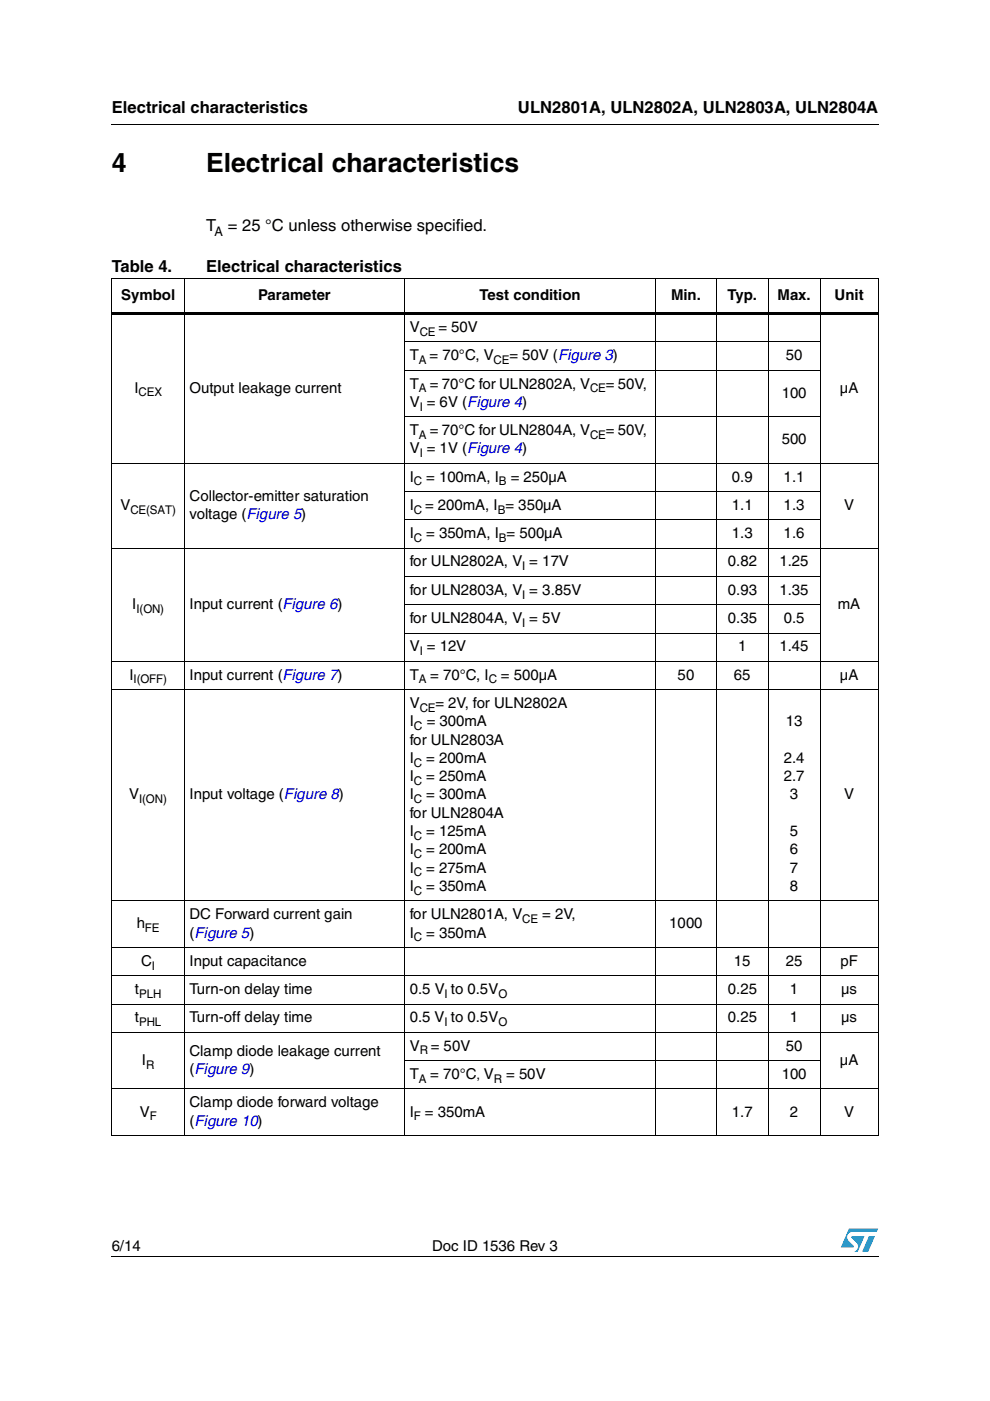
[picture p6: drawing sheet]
<svg xmlns="http://www.w3.org/2000/svg" width="210mm" height="297mm" viewBox="0 0 210 297" stroke-linecap="round" stroke-linejoin="round" font-family="sans-serif">
<defs><g id="words">
<g font-size="5.6">
<text x="23.7" y="36.4">4</text>
<text x="43.7" y="36.4">Electrical characteristics</text>
</g>
<g font-size="3.5">
<text x="23.7" y="23.9">Electrical characteristics</text>
<text x="109.8" y="23.9">ULN2801A, ULN2802A, ULN2803A, ULN2804A</text>
<text x="43.7" y="49.1">T</text>
<text x="48.3" y="49.1">= 25 °C unless otherwise specified.</text>
<text x="23.7" y="57.6">Table 4.</text>
<text x="43.7" y="57.6">Electrical characteristics</text>
</g>
<g font-size="3.2">
<text x="25.7" y="63.7">Symbol</text>
<text x="54.7" y="63.7">Parameter</text>
<text x="101.7" y="63.7">Test condition</text>
<text x="142.3" y="63.7">Min.</text>
<text x="154.2" y="63.7">Typ.</text>
<text x="164.8" y="63.7">Max.</text>
<text x="176.9" y="63.7">Unit</text>
<text x="86.9" y="70.4">V</text>
<text x="93" y="70.4">= 50V</text>
<text x="86.9" y="76.4">T</text>
<text x="91.1" y="76.4">= 70°C, V</text>
<text x="108" y="76.4">= 50V (Figure 3)</text>
<text x="166.6" y="76.4">50</text>
<text x="28.5" y="83.2">I</text>
<text x="40.2" y="83.2">Output leakage current</text>
<text x="86.9" y="82.4">T</text>
<text x="91.1" y="82.4">= 70°C for ULN2802A, V</text>
<text x="128.4" y="82.4">= 50V,</text>
<text x="178.1" y="83.2">µA</text>
<text x="86.9" y="86.2">V = 6V (Figure 4)</text>
<text x="165.7" y="84.3">100</text>
<text x="86.9" y="92.2">T</text>
<text x="91.1" y="92.2">= 70°C for ULN2804A, V</text>
<text x="128.4" y="92.2">= 50V,</text>
<text x="165.7" y="94.2">500</text>
<text x="86.9" y="96.1">V = 1V (Figure 4)</text>
<text x="40.2" y="106.2">Collector-emitter saturation</text>
<text x="86.9" y="102.1">I</text>
<text x="90.4" y="102.1">= 100mA, I</text>
<text x="108.3" y="102.1">= 250µA</text>
<text x="155.2" y="102.1">0.9</text>
<text x="166.2" y="102.1">1.1</text>
<text x="25.5" y="108.1">V</text>
<text x="40.2" y="110.1">voltage (Figure 5)</text>
<text x="86.9" y="108.1">I</text>
<text x="90.1" y="108.1">= 200mA, I = 350µA</text>
<text x="155.2" y="108.1">1.1</text>
<text x="166.2" y="108.1">1.3</text>
<text x="179" y="108.1">V</text>
<text x="86.9" y="114.1">I</text>
<text x="90.4" y="114.1">= 350mA, I = 500µA</text>
<text x="155.2" y="114.1">1.3</text>
<text x="166.2" y="114.1">1.6</text>
<text x="86.9" y="120.1">for ULN2802A, V = 17V</text>
<text x="154.3" y="120.1">0.82</text>
<text x="165.3" y="120.1">1.25</text>
<text x="28" y="129.1">I</text>
<text x="40.2" y="129.1">Input current (Figure 6)</text>
<text x="86.9" y="126.1">for ULN2803A, V = 3.85V</text>
<text x="154.3" y="126.1">0.93</text>
<text x="165.3" y="126.1">1.35</text>
<text x="177.6" y="129.1">mA</text>
<text x="86.9" y="132.1">for ULN2804A, V = 5V</text>
<text x="154.3" y="132.1">0.35</text>
<text x="166.2" y="132.1">0.5</text>
<text x="86.9" y="138.1">V = 12V</text>
<text x="156.5" y="138.1">1</text>
<text x="165.3" y="138.1">1.45</text>
<text x="27.4" y="144.1">I</text>
<text x="40.2" y="144.1">Input current (Figure 7)</text>
<text x="86.9" y="144.1">T</text>
<text x="91.2" y="144.1">= 70°C, I</text>
<text x="106.2" y="144.1">= 500µA</text>
<text x="143.7" y="144.1">50</text>
<text x="155.6" y="144.1">65</text>
<text x="178.1" y="144.1">µA</text>
<text x="86.9" y="150.1">V</text>
<text x="86.9" y="154">I</text>
<text x="90.5" y="154">= 300mA</text>
<text x="92.3" y="150.1">= 2V, for ULN2802A</text>
<text x="166.6" y="154">13</text>
<text x="86.9" y="157.9">for ULN2803A</text>
<text x="86.9" y="161.8">I</text>
<text x="90.4" y="161.8">= 200mA</text>
<text x="166.2" y="161.8">2.4</text>
<text x="86.9" y="165.6">I</text>
<text x="90.4" y="165.6">= 250mA</text>
<text x="166.2" y="165.6">2.7</text>
<text x="27.4" y="169.5">V</text>
<text x="40.2" y="169.5">Input voltage (Figure 8)</text>
<text x="86.9" y="169.5">I</text>
<text x="86.9" y="173.4">for ULN2804A</text>
<text x="90.4" y="169.5">= 300mA</text>
<text x="167.5" y="169.5">3</text>
<text x="179" y="169.5">V</text>
<text x="86.9" y="177.2">I</text>
<text x="90.4" y="177.2">= 125mA</text>
<text x="167.5" y="177.2">5</text>
<text x="86.9" y="181.1">I</text>
<text x="86.9" y="185">I</text>
<text x="90.4" y="181.1">= 200mA</text>
<text x="90.4" y="185">= 275mA</text>
<text x="167.5" y="181.1">6</text>
<text x="167.5" y="185">7</text>
<text x="86.9" y="188.9">I</text>
<text x="90.4" y="188.9">= 350mA</text>
<text x="167.5" y="188.9">8</text>
<text x="29" y="196.8">h</text>
<text x="40.2" y="194.9">DC Forward current gain</text>
<text x="86.9" y="194.9">for ULN2801A, V</text>
<text x="115" y="194.9">= 2V,</text>
<text x="141.9" y="196.8">1000</text>
<text x="40.2" y="198.8">(Figure 5)</text>
<text x="86.9" y="198.8">I</text>
<text x="90.4" y="198.8">= 350mA</text>
<text x="29.9" y="204.8">C</text>
<text x="40.2" y="204.8">Input capacitance</text>
<text x="155.6" y="204.8">15</text>
<text x="166.6" y="204.8">25</text>
<text x="178.2" y="204.8">pF</text>
<text x="28.6" y="210.8">t</text>
<text x="40.2" y="210.8">Turn-on delay time</text>
<text x="86.9" y="210.8">0.5 V to 0.5V</text>
<text x="154.3" y="210.8">0.25</text>
<text x="167.5" y="210.8">1</text>
<text x="178.4" y="210.8">µs</text>
<text x="28.6" y="216.8">t</text>
<text x="40.2" y="216.8">Turn-off delay time</text>
<text x="86.9" y="216.8">0.5 V to 0.5V</text>
<text x="154.3" y="216.8">0.25</text>
<text x="167.5" y="216.8">1</text>
<text x="178.4" y="216.8">µs</text>
<text x="30.1" y="225.8">I</text>
<text x="40.2" y="223.8">Clamp diode leakage current</text>
<text x="40.2" y="227.7">(Figure 9)</text>
<text x="86.9" y="222.8">V</text>
<text x="91.4" y="222.8">= 50V</text>
<text x="166.6" y="222.8">50</text>
<text x="178.1" y="225.8">µA</text>
<text x="86.9" y="228.8">T</text>
<text x="91.2" y="228.8">= 70°C</text>
<text x="107.3" y="228.8">= 50V</text>
<text x="165.7" y="228.8">100</text>
<text x="29.6" y="236.7">V</text>
<text x="40.2" y="234.8">Clamp diode forward voltage</text>
<text x="40.2" y="238.6">(Figure 10)</text>
<text x="86.9" y="236.7">I</text>
<text x="90.1" y="236.7">= 350mA</text>
<text x="155.2" y="236.7">1.7</text>
<text x="167.5" y="236.7">2</text>
<text x="179" y="236.7">V</text>
<text x="23.7" y="265.1">6/14</text>
<text x="91.6" y="265.1">Doc ID 1536 Rev 3</text>
</g>
<g font-size="2.8">
<text x="45.5" y="50">A</text>
<text x="101" y="228.8">, V</text>
</g>
<g font-size="2.5">
<text x="89" y="71.2">CE</text>
<text x="88.8" y="77.2">A</text>
<text x="104.6" y="77.2">CE</text>
<text x="88.8" y="83.1">A</text>
<text x="125.1" y="83.1">CE</text>
<text x="29.4" y="84">CEX</text>
<text x="89" y="87">I</text>
<text x="88.8" y="93">A</text>
<text x="125.1" y="93">CE</text>
<text x="89" y="96.9">I</text>
<text x="87.8" y="102.9">C</text>
<text x="105.8" y="102.9">B</text>
<text x="27.6" y="108.9">CE(SAT)</text>
<text x="87.8" y="108.9">C</text>
<text x="105.6" y="108.9">B</text>
<text x="87.8" y="114.9">C</text>
<text x="105.8" y="114.9">B</text>
<text x="110.7" y="120.9">I</text>
<text x="28.9" y="129.9">I(ON)</text>
<text x="110.7" y="126.9">I</text>
<text x="110.7" y="132.9">I</text>
<text x="89" y="138.9">I</text>
<text x="28.3" y="144.9">I(OFF)</text>
<text x="88.8" y="144.9">A</text>
<text x="103.6" y="144.9">C</text>
<text x="87.8" y="154.8">C</text>
<text x="89" y="150.9">CE</text>
<text x="87.8" y="162.5">C</text>
<text x="87.8" y="166.4">C</text>
<text x="29.5" y="170.3">I(ON)</text>
<text x="87.8" y="170.3">C</text>
<text x="87.8" y="178.1">C</text>
<text x="87.8" y="181.9">C</text>
<text x="87.8" y="185.8">C</text>
<text x="87.8" y="189.7">C</text>
<text x="30.7" y="197.7">FE</text>
<text x="110.7" y="195.7">CE</text>
<text x="87.8" y="199.6">C</text>
<text x="32.2" y="205.6">I</text>
<text x="29.5" y="211.6">PLH</text>
<text x="94.3" y="211.6">I</text>
<text x="105.7" y="211.6">O</text>
<text x="29.5" y="217.6">PHL</text>
<text x="94.3" y="217.6">I</text>
<text x="105.7" y="217.6">O</text>
<text x="31" y="226.6">R</text>
<text x="89" y="223.6">R</text>
<text x="88.8" y="229.6">A</text>
<text x="104.7" y="229.6">R</text>
<text x="31.7" y="237.5">F</text>
<text x="87.8" y="237.5">F</text>
</g>
</g></defs>
<g fill="#009ad9">
<path d="M184.2 262.1h1.3l-1.4 3.3h-1.3z"/>
<path d="M180 260.5h6.2l-.3 .7h-5.2a1.13 1.13 0 0 0-1 .7 1.13 1.13 0 0 0 .3 1.3l1 .9-.1 .4h-2.6z"/>
<path d="M180.6 262.1h2.7l-1.4 3.3h-.7a1.18 1.18 0 0 0 .4-1.9l-1.1-1z"/>
</g>
<path d="M23.6 26.2l.1 .2zM23.6 66.3h162.7v.5h-162.7zM23.6 266.3l.1 .1z" fill="#000"/>
<g fill="none" stroke="#000" stroke-width=".21">
<path d="M23.7 26.3h162.6M23.6 59.1h162.7M23.7 59.2v7M39.1 59v181.9M85.8 59v181.9M139 59v181.9M151.9 59v181.9M162.9 59v181.9M173.9 59v181.9M186.2 59.2v7M23.7 66.8v173.9M85.7 72.5h88.2"/>
<path d="M85.7 78.5h88.2M186.2 66.8v173.9M23.6 98.3h162.7M85.7 88.3h88.2M23.6 116.2h162.7M85.7 104.2h88.2M85.7 110.2h88.2M85.7 122.2h88.2M85.7 128.2h88.2M85.7 134.2h88.2M23.6 140.2h162.7M23.6 146.2h162.7"/>
<path d="M23.6 191h162.7M23.6 200.9h162.7M23.6 206.9h162.7M23.6 212.9h162.7M23.6 218.9h162.7M23.6 230.9h162.7M85.7 224.9h88.2M23.6 240.7h162.7M23.7 266.4h162.6"/>
</g>
<use href="#words"/>
</svg>
